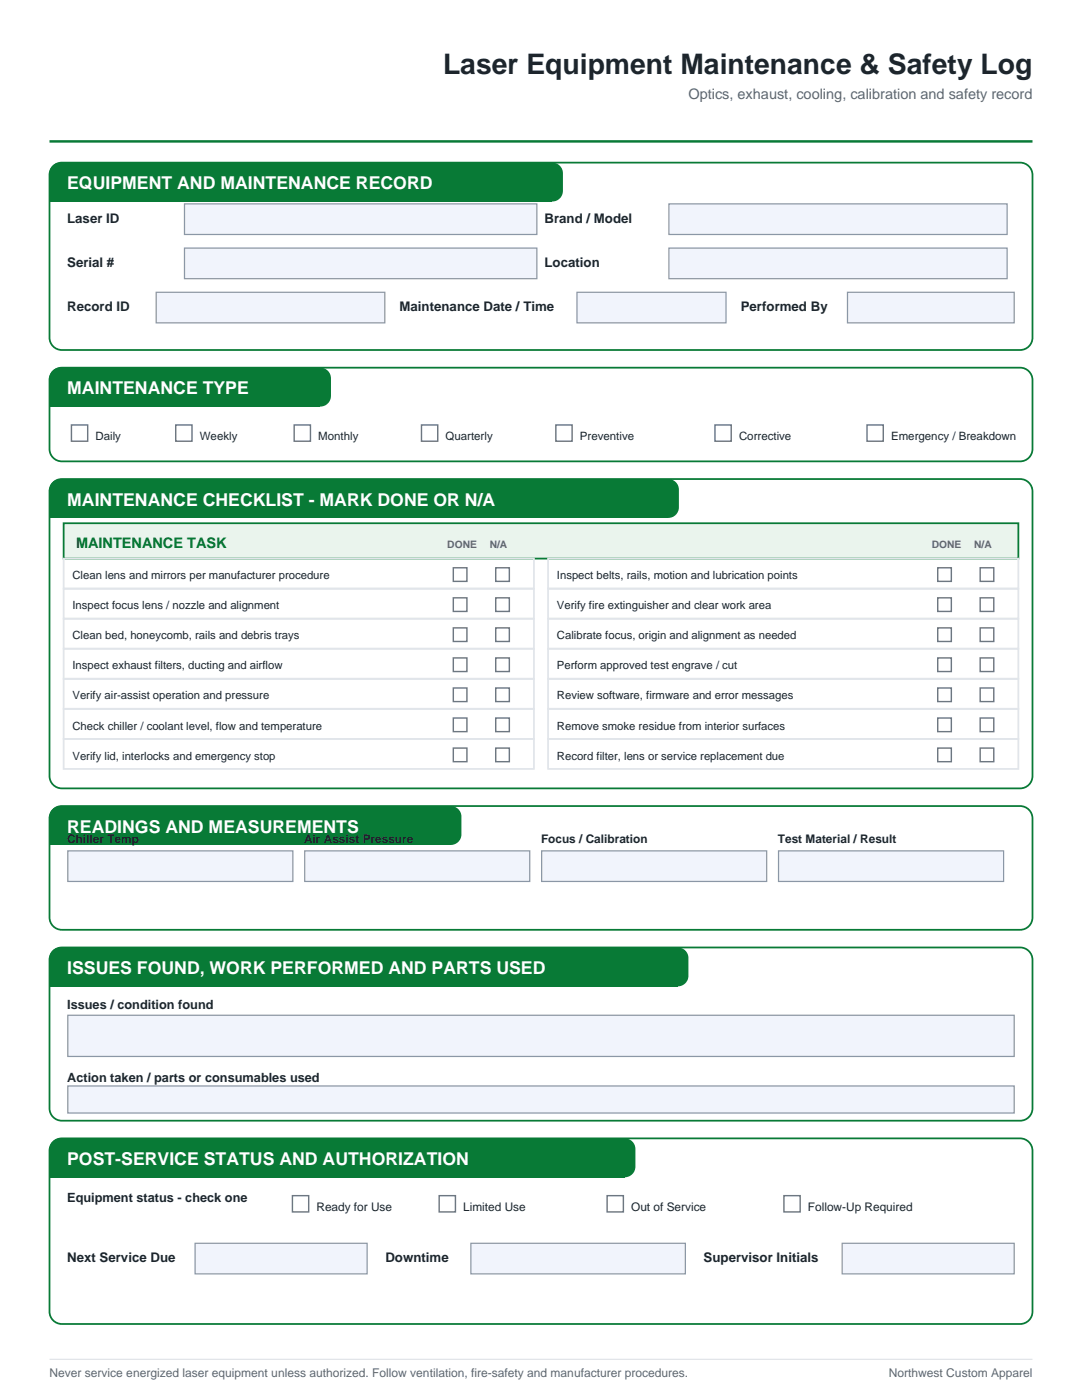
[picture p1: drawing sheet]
<svg xmlns="http://www.w3.org/2000/svg" width="216mm" height="279mm" viewBox="0 0 216 279" stroke-linecap="round" stroke-linejoin="round" font-family="sans-serif">
<defs><g id="words">
<text font-size="5.6" fill="#1d252c" x="88.4" y="14.8">Laser Equipment Maintenance &amp; Safety Log</text>
<g font-size="3.5" fill="#fff">
<text x="13.4" y="37.7">EQUIPMENT AND MAINTENANCE RECORD</text>
<text x="13.4" y="78.7">MAINTENANCE TYPE</text>
<text x="13.4" y="100.9">MAINTENANCE CHECKLIST - MARK DONE OR N/A</text>
<text x="13.4" y="166.2">READINGS AND MEASUREMENTS</text>
<text x="13.4" y="194.4">ISSUES FOUND, WORK PERFORMED AND PARTS USED</text>
<text x="13.4" y="232.5">POST-SERVICE STATUS AND AUTHORIZATION</text>
</g>
<text font-size="2.9" fill="#5e6670" x="137.4" y="19.8">Optics, exhaust, cooling, calibration and safety record</text>
<text font-size="2.9" fill="#055a28" x="15.2" y="109.4">MAINTENANCE TASK</text>
<g font-size="2.6" fill="#1d252c">
<text x="13.4" y="44.4">Laser ID</text>
<text x="108.7" y="44.4">Brand / Model</text>
<text x="13.4" y="53.3">Serial #</text>
<text x="108.7" y="53.3">Location</text>
<text x="13.4" y="62.1">Record ID</text>
<text x="79.7" y="62.1">Maintenance Date / Time</text>
<text x="147.8" y="62.1">Performed By</text>
<text x="13.4" y="251.9">Next Service Due</text>
<text x="76.9" y="251.9">Downtime</text>
<text x="140.4" y="251.9">Supervisor Initials</text>
</g>
<g font-size="2.5" fill="#1d252c">
<text x="13.4" y="201.4">Issues / condition found</text>
<text x="13.4" y="215.9">Action taken / parts or consumables used</text>
<text x="13.4" y="239.9">Equipment status - check one</text>
</g>
<g font-size="2.4" fill="#1d252c">
<text x="13.4" y="168.3">Chiller Temp</text>
<text x="60.7" y="168.3">Air Assist Pressure</text>
<text x="107.9" y="168.3">Focus / Calibration</text>
<text x="155.2" y="168.3">Test Material / Result</text>
<text x="63.1" y="241.6">Ready for Use</text>
<text x="92.4" y="241.6">Limited Use</text>
<text x="125.9" y="241.6">Out of Service</text>
<text x="161.2" y="241.6">Follow-Up Required</text>
</g>
<g font-size="2.4" fill="#5e6670">
<text x="9.9" y="274.8">Never service energized laser equipment unless authorized. Follow ventilation, fire-safety and manufacturer procedures.</text>
<text x="177.4" y="274.8">Northwest Custom Apparel</text>
</g>
<g font-size="2.3" fill="#1d252c">
<text x="19" y="87.8">Daily</text>
<text x="39.9" y="87.8">Weekly</text>
<text x="63.5" y="87.8">Monthly</text>
<text x="88.9" y="87.8">Quarterly</text>
<text x="115.7" y="87.8">Preventive</text>
<text x="147.5" y="87.8">Corrective</text>
<text x="177.8" y="87.8">Emergency / Breakdown</text>
<text x="14.5" y="115.6">Clean lens and mirrors per manufacturer procedure</text>
<text x="111.1" y="115.6">Inspect belts, rails, motion and lubrication points</text>
<text x="14.5" y="121.6">Inspect focus lens / nozzle and alignment</text>
<text x="111.1" y="121.6">Verify fire extinguisher and clear work area</text>
<text x="14.5" y="127.6">Clean bed, honeycomb, rails and debris trays</text>
<text x="111.1" y="127.6">Calibrate focus, origin and alignment as needed</text>
<text x="14.5" y="133.6">Inspect exhaust filters, ducting and airflow</text>
<text x="111.1" y="133.6">Perform approved test engrave / cut</text>
<text x="14.5" y="139.6">Verify air-assist operation and pressure</text>
<text x="111.1" y="139.6">Review software, firmware and error messages</text>
<text x="14.5" y="145.6">Check chiller / coolant level, flow and temperature</text>
<text x="111.1" y="145.6">Remove smoke residue from interior surfaces</text>
<text x="14.5" y="151.6">Verify lid, interlocks and emergency stop</text>
<text x="111.1" y="151.6">Record filter, lens or service replacement due</text>
</g>
<g font-size="2" fill="#5e6670">
<text x="89.3" y="109.4">DONE</text>
<text x="97.7" y="109.4">N/A</text>
<text x="185.9" y="109.4">DONE</text>
<text x="194.4" y="109.4">N/A</text>
</g>
</g></defs>
<path d="M9.9 28.2h196.1" fill="none" stroke="#087a36" stroke-width=".49"/>
<path d="M10.4 33.4a2.46 2.46 0 0 1 1.9-.9h191.3a2.47 2.47 0 0 1 2.4 2.4v32.5a2.47 2.47 0 0 1-2.4 2.4h-191.3a2.47 2.47 0 0 1-2.4-2.4v-32.5v-.5z" fill="none" stroke="#087a36" stroke-width=".35"/>
<g fill="#087a36">
<path d="M10.5 33.1l.9-.6h.6h98.2a2.12 2.12 0 0 1 2.1 2.1v3.5a2.12 2.12 0 0 1-2.1 2.1h-98.2a2.12 2.12 0 0 1-2.1-2.1v-3.5l.1-.6z" fill-rule="evenodd"/>
<path d="M9.9 36h100.3v4.2h-100.3z" fill-rule="evenodd"/>
</g>
<g fill="#f1f4fc" stroke="#8b97a6" stroke-width=".25">
<path d="M36.8 40.7h70.3v6.1h-70.3z" fill-rule="evenodd"/>
<path d="M133.5 40.7h67.5v6.1h-67.5z" fill-rule="evenodd"/>
<path d="M36.8 49.5h70.3v6.1h-70.3z" fill-rule="evenodd"/>
<path d="M133.5 49.5h67.5v6.1h-67.5z" fill-rule="evenodd"/>
<path d="M31.2 58.3h45.6v6.1h-45.6z" fill-rule="evenodd"/>
<path d="M115.1 58.3h29.8v6.1h-29.8z" fill-rule="evenodd"/>
<path d="M169.1 58.3h33.3v6.1h-33.3z" fill-rule="evenodd"/>
</g>
<path d="M10.4 74.3a2.46 2.46 0 0 1 1.9-.9h191.3a2.47 2.47 0 0 1 2.4 2.4v13.8a2.47 2.47 0 0 1-2.4 2.5h-191.3a2.47 2.47 0 0 1-2.4-2.5v-13.8v-.5z" fill="none" stroke="#087a36" stroke-width=".35"/>
<g fill="#087a36">
<path d="M10.5 74l.9-.5 .6-.1h51.9a2.12 2.12 0 0 1 2.1 2.1v3.5a2.12 2.12 0 0 1-2.1 2.1h-51.9a2.12 2.12 0 0 1-2.1-2.1v-3.5l.1-.6z" fill-rule="evenodd"/>
<path d="M9.9 76.9h54v4.2h-54z" fill-rule="evenodd"/>
</g>
<g fill="#fff" stroke="#697684" stroke-width=".28">
<path d="M14.3 84.8h3.2v3.3h-3.2z" fill-rule="evenodd"/>
<path d="M35.1 84.8h3.2v3.3h-3.2z" fill-rule="evenodd"/>
<path d="M58.7 84.8h3.2v3.3h-3.2z" fill-rule="evenodd"/>
<path d="M84.1 84.8h3.2v3.3h-3.2z" fill-rule="evenodd"/>
<path d="M110.9 84.8h3.3v3.3h-3.3z" fill-rule="evenodd"/>
<path d="M142.7 84.8h3.2v3.3h-3.2z" fill-rule="evenodd"/>
<path d="M173 84.8h3.2v3.3h-3.2z" fill-rule="evenodd"/>
</g>
<path d="M10.4 96.5a2.46 2.46 0 0 1 1.9-.9h191.3a2.47 2.47 0 0 1 2.4 2.5v56.8a2.47 2.47 0 0 1-2.4 2.4h-191.3a2.47 2.47 0 0 1-2.4-2.4v-56.8v-.6z" fill="none" stroke="#087a36" stroke-width=".35"/>
<g fill="#087a36">
<path d="M10.5 96.2l.9-.5 .6-.1h121.3a2.12 2.12 0 0 1 2.2 2.1v3.5a2.12 2.12 0 0 1-2.2 2.2h-121.3a2.12 2.12 0 0 1-2.1-2.2v-3.5l.1-.5z" fill-rule="evenodd"/>
<path d="M9.9 99.1h123.4v4.3h-123.4z" fill-rule="evenodd"/>
</g>
<path d="M12.7 104.4h190.5v7.1h-190.5z" fill-rule="evenodd" fill="#eaf4ed" stroke="#087a36" stroke-width=".35"/>
<path d="M12.7 111.5h93.8v6h-93.8z" fill="none" stroke="#e1e5ea" stroke-width=".35"/>
<g fill="#fff" stroke="#697684" stroke-width=".28">
<path d="M90.5 113.3h2.7v2.7h-2.7z" fill-rule="evenodd"/>
<path d="M98.9 113.3h2.7v2.7h-2.7z" fill-rule="evenodd"/>
</g>
<path d="M12.7 117.5h93.8v6h-93.8z" fill="none" stroke="#e1e5ea" stroke-width=".35"/>
<g fill="#fff" stroke="#697684" stroke-width=".28">
<path d="M90.5 119.3h2.7v2.7h-2.7z" fill-rule="evenodd"/>
<path d="M98.9 119.3h2.7v2.7h-2.7z" fill-rule="evenodd"/>
</g>
<path d="M12.7 123.5h93.8v6h-93.8z" fill="none" stroke="#e1e5ea" stroke-width=".35"/>
<g fill="#fff" stroke="#697684" stroke-width=".28">
<path d="M90.5 125.3h2.7v2.7h-2.7z" fill-rule="evenodd"/>
<path d="M98.9 125.3h2.7v2.7h-2.7z" fill-rule="evenodd"/>
</g>
<path d="M12.7 129.5h93.8v6h-93.8z" fill="none" stroke="#e1e5ea" stroke-width=".35"/>
<g fill="#fff" stroke="#697684" stroke-width=".28">
<path d="M90.5 131.3h2.7v2.7h-2.7z" fill-rule="evenodd"/>
<path d="M98.9 131.3h2.7v2.7h-2.7z" fill-rule="evenodd"/>
</g>
<path d="M12.7 135.5h93.8v6h-93.8z" fill="none" stroke="#e1e5ea" stroke-width=".35"/>
<g fill="#fff" stroke="#697684" stroke-width=".28">
<path d="M90.5 137.3h2.7v2.7h-2.7z" fill-rule="evenodd"/>
<path d="M98.9 137.3h2.7v2.7h-2.7z" fill-rule="evenodd"/>
</g>
<path d="M12.7 141.5h93.8v6h-93.8z" fill="none" stroke="#e1e5ea" stroke-width=".35"/>
<g fill="#fff" stroke="#697684" stroke-width=".28">
<path d="M90.5 143.3h2.7v2.7h-2.7z" fill-rule="evenodd"/>
<path d="M98.9 143.3h2.7v2.7h-2.7z" fill-rule="evenodd"/>
</g>
<path d="M12.7 147.5h93.8v6h-93.8z" fill="none" stroke="#e1e5ea" stroke-width=".35"/>
<g fill="#fff" stroke="#697684" stroke-width=".28">
<path d="M90.5 149.3h2.7v2.7h-2.7z" fill-rule="evenodd"/>
<path d="M98.9 149.3h2.7v2.7h-2.7z" fill-rule="evenodd"/>
</g>
<path d="M109.4 111.5h93.8v6h-93.8z" fill="none" stroke="#e1e5ea" stroke-width=".35"/>
<g fill="#fff" stroke="#697684" stroke-width=".28">
<path d="M187.1 113.3h2.7v2.7h-2.7z" fill-rule="evenodd"/>
<path d="M195.6 113.3h2.7v2.7h-2.7z" fill-rule="evenodd"/>
</g>
<path d="M109.4 117.5h93.8v6h-93.8z" fill="none" stroke="#e1e5ea" stroke-width=".35"/>
<g fill="#fff" stroke="#697684" stroke-width=".28">
<path d="M187.1 119.3h2.7v2.7h-2.7z" fill-rule="evenodd"/>
<path d="M195.6 119.3h2.7v2.7h-2.7z" fill-rule="evenodd"/>
</g>
<path d="M109.4 123.5h93.8v6h-93.8z" fill="none" stroke="#e1e5ea" stroke-width=".35"/>
<g fill="#fff" stroke="#697684" stroke-width=".28">
<path d="M187.1 125.3h2.7v2.7h-2.7z" fill-rule="evenodd"/>
<path d="M195.6 125.3h2.7v2.7h-2.7z" fill-rule="evenodd"/>
</g>
<path d="M109.4 129.5h93.8v6h-93.8z" fill="none" stroke="#e1e5ea" stroke-width=".35"/>
<g fill="#fff" stroke="#697684" stroke-width=".28">
<path d="M187.1 131.3h2.7v2.7h-2.7z" fill-rule="evenodd"/>
<path d="M195.6 131.3h2.7v2.7h-2.7z" fill-rule="evenodd"/>
</g>
<path d="M109.4 135.5h93.8v6h-93.8z" fill="none" stroke="#e1e5ea" stroke-width=".35"/>
<g fill="#fff" stroke="#697684" stroke-width=".28">
<path d="M187.1 137.3h2.7v2.7h-2.7z" fill-rule="evenodd"/>
<path d="M195.6 137.3h2.7v2.7h-2.7z" fill-rule="evenodd"/>
</g>
<path d="M109.4 141.5h93.8v6h-93.8z" fill="none" stroke="#e1e5ea" stroke-width=".35"/>
<g fill="#fff" stroke="#697684" stroke-width=".28">
<path d="M187.1 143.3h2.7v2.7h-2.7z" fill-rule="evenodd"/>
<path d="M195.6 143.3h2.7v2.7h-2.7z" fill-rule="evenodd"/>
</g>
<path d="M109.4 147.5h93.8v6h-93.8z" fill="none" stroke="#e1e5ea" stroke-width=".35"/>
<g fill="#fff" stroke="#697684" stroke-width=".28">
<path d="M187.1 149.3h2.7v2.7h-2.7z" fill-rule="evenodd"/>
<path d="M195.6 149.3h2.7v2.7h-2.7z" fill-rule="evenodd"/>
</g>
<path d="M10.8 161.4l1-.5h.5h191.3a2.47 2.47 0 0 1 2.4 2.4v19.8a2.47 2.47 0 0 1-2.4 2.5h-191.3a2.47 2.47 0 0 1-2.4-2.5v-19.8a2.46 2.46 0 0 1 .9-1.9z" fill="none" stroke="#087a36" stroke-width=".35"/>
<g fill="#087a36">
<path d="M10.5 161.5l.9-.6h.6h78a2.12 2.12 0 0 1 2.1 2.1v3.5a2.12 2.12 0 0 1-2.1 2.1h-78a2.12 2.12 0 0 1-2.1-2.1v-3.5l.1-.6z" fill-rule="evenodd"/>
<path d="M9.9 164.4h80.1v4.2h-80.1z" fill-rule="evenodd"/>
</g>
<g fill="#f1f4fc" stroke="#8b97a6" stroke-width=".25">
<path d="M13.5 169.8h44.9v6.1h-44.9z" fill-rule="evenodd"/>
<path d="M60.8 169.8h44.9v6.1h-44.9z" fill-rule="evenodd"/>
<path d="M108.1 169.8h44.9v6.1h-44.9z" fill-rule="evenodd"/>
<path d="M155.3 169.8h45v6.1h-45z" fill-rule="evenodd"/>
</g>
<path d="M10.8 189.6l1-.4 .5-.1h191.3a2.47 2.47 0 0 1 2.4 2.5v29.6a2.47 2.47 0 0 1-2.4 2.5h-191.3a2.47 2.47 0 0 1-2.4-2.5v-29.6a2.46 2.46 0 0 1 .9-2z" fill="none" stroke="#087a36" stroke-width=".35"/>
<g fill="#087a36">
<path d="M10.5 189.7l.9-.5 .6-.1h123.3a2.12 2.12 0 0 1 2.1 2.1v3.5a2.12 2.12 0 0 1-2.1 2.1h-123.3a2.12 2.12 0 0 1-2.1-2.1v-3.5l.1-.6z" fill-rule="evenodd"/>
<path d="M9.9 192.6h125.4v4.2h-125.4z" fill-rule="evenodd"/>
</g>
<g fill="#f1f4fc" stroke="#8b97a6" stroke-width=".25">
<path d="M13.5 202.6h188.9v8.2h-188.9z" fill-rule="evenodd"/>
<path d="M13.5 216.7h188.9v5.4h-188.9z" fill-rule="evenodd"/>
</g>
<path d="M10.8 227.7l1-.4 .5-.1h191.3a2.47 2.47 0 0 1 2.4 2.5v32.1a2.47 2.47 0 0 1-2.4 2.4h-191.3a2.47 2.47 0 0 1-2.4-2.4v-32.1a2.46 2.46 0 0 1 .9-2z" fill="none" stroke="#087a36" stroke-width=".35"/>
<g fill="#087a36">
<path d="M10.5 227.8l.9-.5 .6-.1h112.7a2.12 2.12 0 0 1 2.1 2.1v3.5a2.12 2.12 0 0 1-2.1 2.1h-112.7a2.12 2.12 0 0 1-2.1-2.1v-3.5l.1-.6z" fill-rule="evenodd"/>
<path d="M9.9 230.7h114.8v4.2h-114.8z" fill-rule="evenodd"/>
</g>
<g fill="#fff" stroke="#697684" stroke-width=".28">
<path d="M58.3 238.6h3.3v3.3h-3.3z" fill-rule="evenodd"/>
<path d="M87.6 238.6h3.3v3.3h-3.3z" fill-rule="evenodd"/>
<path d="M121.1 238.6h3.3v3.3h-3.3z" fill-rule="evenodd"/>
<path d="M156.4 238.6h3.3v3.3h-3.3z" fill-rule="evenodd"/>
</g>
<g fill="#f1f4fc" stroke="#8b97a6" stroke-width=".25">
<path d="M38.9 248.1h34.4v6.1h-34.4z" fill-rule="evenodd"/>
<path d="M94 248.1h42.8v6.1h-42.8z" fill-rule="evenodd"/>
<path d="M168 248.1h34.4v6.1h-34.4z" fill-rule="evenodd"/>
</g>
<path d="M9.9 271.3h196.1" fill="none" stroke="#e1e5ea" stroke-width=".25"/>
<use href="#words"/>
</svg>
